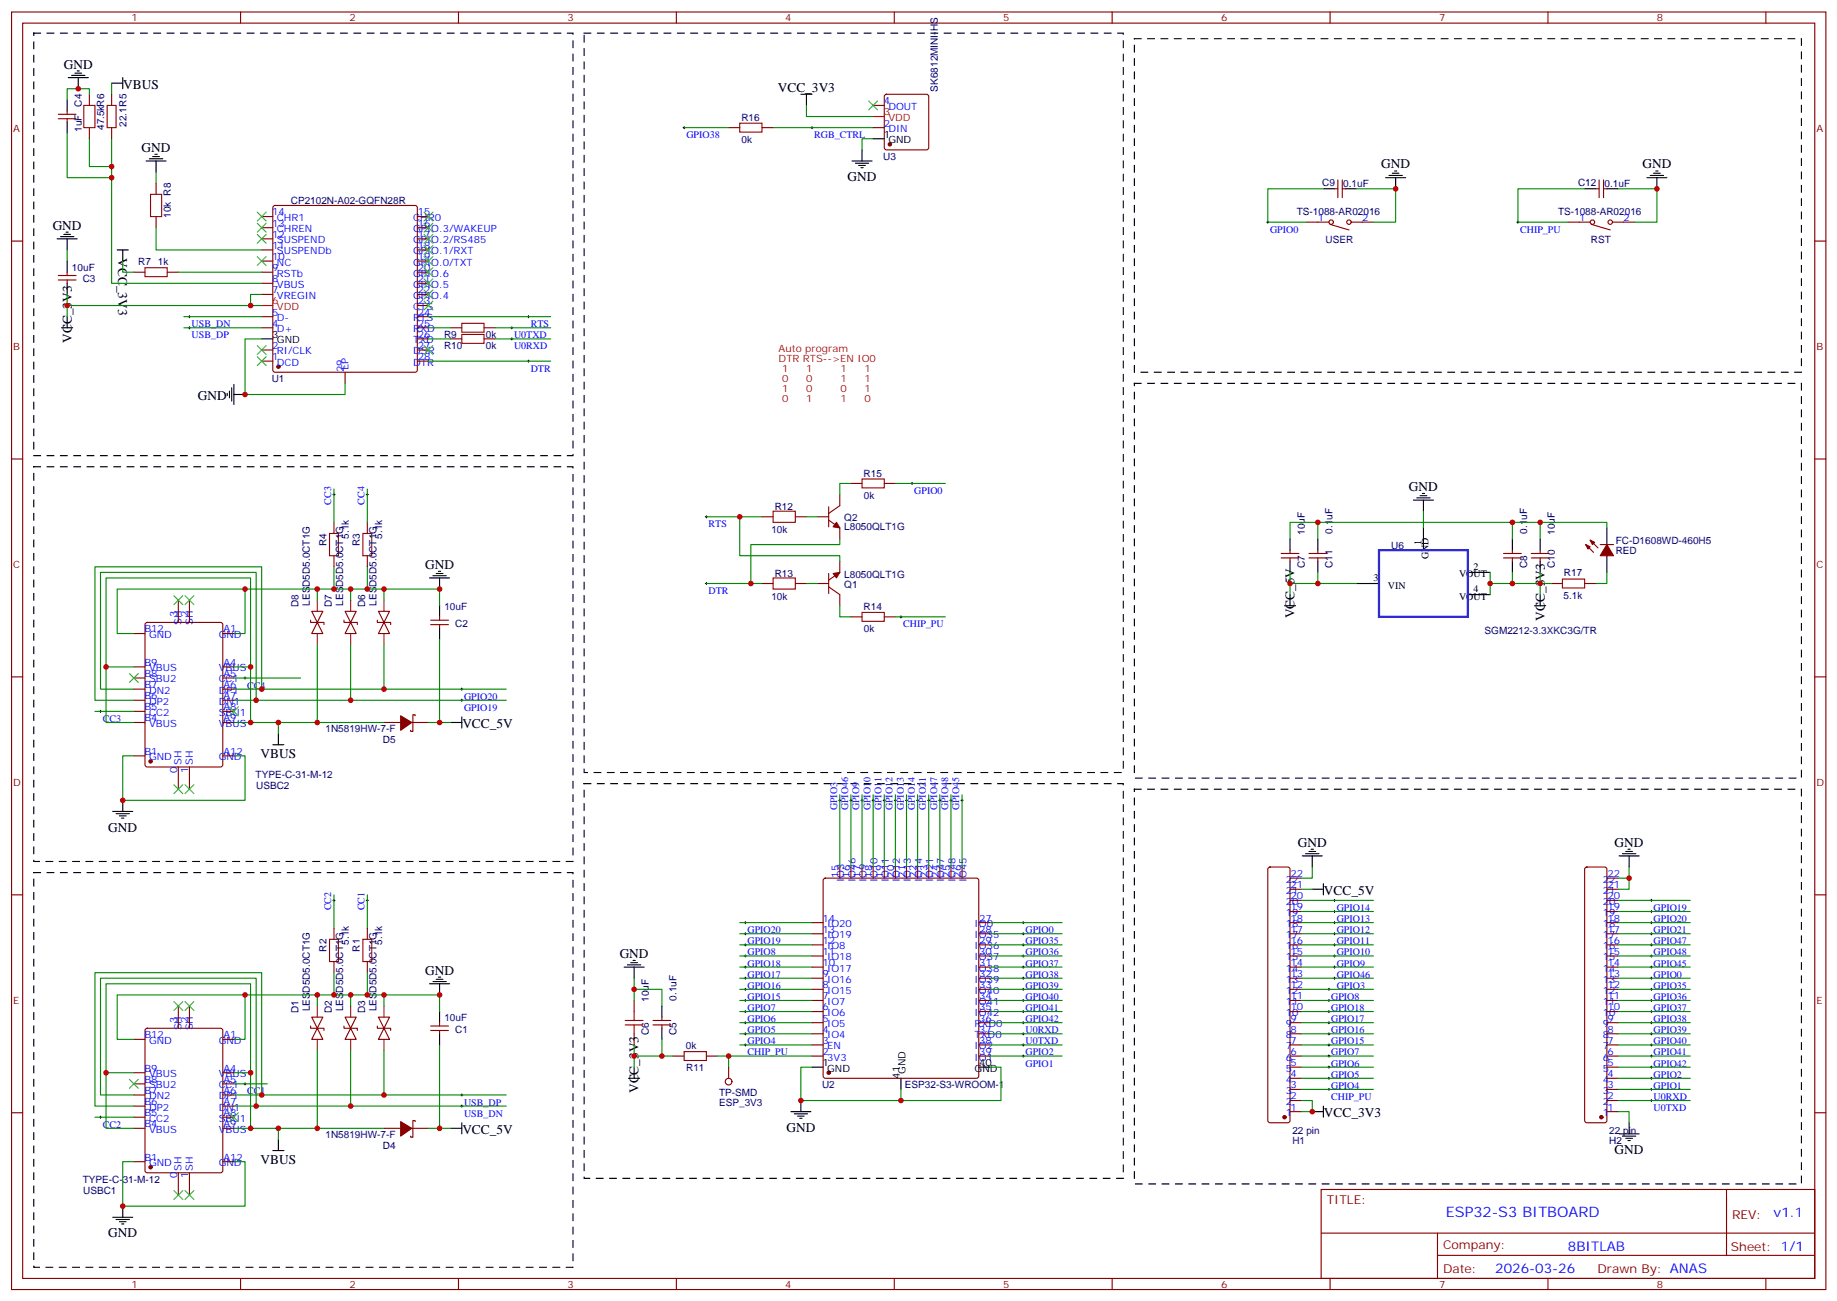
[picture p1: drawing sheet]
<svg xmlns="http://www.w3.org/2000/svg" width="583mm" height="413mm" viewBox="0 0 583 413" stroke-linecap="round" stroke-linejoin="round" font-family="sans-serif">
<defs><g id="words">
<text font-size="4.6" fill="#00f" x="458.8" y="386.2">ESP32-S3 BITBOARD</text>
<g font-size="4.2">
<text x="20.2" y="21.7">GND</text>
<text x="39.1" y="28.1">VBUS</text>
<text x="246.8" y="29.1">VCC_3V3</text>
<text x="44.9" y="48.2">GND</text>
<text x="438.3" y="53.4">GND</text>
<text x="521.2" y="53.4">GND</text>
<text x="269" y="57.5">GND</text>
<text x="16.7" y="72.9">GND</text>
<text x="37.5" y="82" transform="rotate(90 37.5 82)">VCC_3V3</text>
<text x="22.7" y="108.7" transform="rotate(-90 22.7 108.7)">VCC_3V3</text>
<text x="62.8" y="126.9">GND</text>
<text x="447.1" y="155.8">GND</text>
<text x="134.9" y="180.5">GND</text>
<text x="410.8" y="196.2" transform="rotate(-90 410.8 196.2)">VCC_5V</text>
<text x="490.2" y="196.9" transform="rotate(-90 490.2 196.9)">VCC_3V3</text>
<text x="146.7" y="231">VCC_5V</text>
<text x="82.7" y="240.6">VBUS</text>
<text x="34.4" y="263.8">GND</text>
<text x="411.8" y="268.6">GND</text>
<text x="512.4" y="268.6">GND</text>
<text x="420.1" y="283.9">VCC_5V</text>
<text x="196.6" y="303.9">GND</text>
<text x="134.9" y="309.2">GND</text>
<text x="202.7" y="346.8" transform="rotate(-90 202.7 346.8)">VCC_3V3</text>
<text x="146.7" y="359.7">VCC_5V</text>
<text x="249.6" y="359.1">GND</text>
<text x="420.1" y="354.4">VCC_3V3</text>
<text x="82.7" y="369.3">VBUS</text>
<text x="512.4" y="366.1">GND</text>
<text x="34.4" y="392.6">GND</text>
</g>
<g font-size="4.2" fill="#00f">
<text x="562.8" y="386.2">v1.1</text>
<text x="497.6" y="396.8">8BITLAB</text>
<text x="474.5" y="404">2026-03-26</text>
</g>
<g font-size="3.9" fill="#800">
<text x="421" y="382">TITLE:</text>
<text x="549.6" y="386.7">REV:</text>
<text x="457.9" y="396.2">Company:</text>
<text x="549.3" y="396.8">Sheet: 1/1</text>
<text x="457.9" y="403.9">Date:</text>
<text x="506.9" y="403.9">Drawn By: ANAS</text>
</g>
<g font-size="3.2" fill="#800">
<text x="41.8" y="6.8">1</text>
<text x="110.9" y="6.8">2</text>
<text x="180.1" y="6.8">3</text>
<text x="249.2" y="6.8">4</text>
<text x="318.3" y="6.8">5</text>
<text x="387.5" y="6.8">6</text>
<text x="456.6" y="6.8">7</text>
<text x="525.8" y="6.8">8</text>
<text x="4.2" y="41.9">A</text>
<text x="576.4" y="41.9">A</text>
<text x="4.2" y="111.1">B</text>
<text x="576.4" y="111.1">B</text>
<text x="4.2" y="180.2">C</text>
<text x="576.4" y="180.2">C</text>
<text x="4.2" y="249.3">D</text>
<text x="576.4" y="249.3">D</text>
<text x="4.2" y="318.5">E</text>
<text x="576.4" y="318.5">E</text>
<text x="41.8" y="408.6">1</text>
<text x="110.9" y="408.6">2</text>
<text x="180.1" y="408.6">3</text>
<text x="249.2" y="408.6">4</text>
<text x="318.3" y="408.6">5</text>
<text x="387.5" y="408.6">6</text>
<text x="456.6" y="408.6">7</text>
<text x="525.8" y="408.6">8</text>
</g>
<g font-size="3.2" fill="#000080">
<text x="297.6" y="29" transform="rotate(-90 297.6 29)">SK6812MINI-HS</text>
<text x="25.9" y="33.8" transform="rotate(-90 25.9 33.8)">C4</text>
<text x="25.9" y="41.9" transform="rotate(-90 25.9 41.9)">1uF</text>
<text x="33.1" y="41.2" transform="rotate(-90 33.1 41.2)">47.5kR6</text>
<text x="40.1" y="40.3" transform="rotate(-90 40.1 40.3)">22.1R5</text>
<text x="235.2" y="38.3">R16</text>
<text x="235.3" y="45.4">0k</text>
<text x="280.3" y="50.6">U3</text>
<text x="419.6" y="58.9">C9</text>
<text x="426.3" y="59.2">0.1uF</text>
<text x="500.7" y="58.9">C12</text>
<text x="509.2" y="59.2">0.1uF</text>
<text x="92.3" y="64.8">CP2102N-A02-GQFN28R</text>
<text x="54.2" y="69.1" transform="rotate(-90 54.2 69.1)">10k R8</text>
<text x="411.5" y="68.3">TS-1088-AR02016</text>
<text x="494.4" y="68.3">TS-1088-AR02016</text>
<text x="420.6" y="77.1">USER</text>
<text x="504.8" y="77.1">RST</text>
<text x="22.8" y="86">10uF</text>
<text x="26.3" y="89.5">C3</text>
<text x="43.9" y="84.2">R7</text>
<text x="50.1" y="84.2">1k</text>
<text x="140.9" y="107.1">R9</text>
<text x="154.2" y="107.1">0k</text>
<text x="140.9" y="110.6">R10</text>
<text x="154.2" y="110.6">0k</text>
<text x="86.2" y="121.2">U1</text>
<text x="274.1" y="151.2">R15</text>
<text x="245.8" y="161.9">R12</text>
<text x="274.1" y="158.2">0k</text>
<text x="267.9" y="165.1">Q2</text>
<text x="103.6" y="173.2" transform="rotate(-90 103.6 173.2)">R4</text>
<text x="110.7" y="170.9" transform="rotate(-90 110.7 170.9)">5.1k</text>
<text x="114.2" y="173.2" transform="rotate(-90 114.2 173.2)">R3</text>
<text x="121.3" y="170.9" transform="rotate(-90 121.3 170.9)">5.1k</text>
<text x="244.8" y="169.3">10k</text>
<text x="267.9" y="168.1">L8050QLT1G</text>
<text x="414" y="169.8" transform="rotate(-90 414 169.8)">10uF</text>
<text x="422.9" y="169.3" transform="rotate(-90 422.9 169.3)">0.1uF</text>
<text x="484.6" y="169.3" transform="rotate(-90 484.6 169.3)">0.1uF</text>
<text x="493.4" y="169.8" transform="rotate(-90 493.4 169.8)">10uF</text>
<text x="512.7" y="172.7">FC-D1608WD-460H5</text>
<text x="441.5" y="174.1">U6</text>
<text x="512.7" y="175.9">RED</text>
<text x="245.8" y="183">R13</text>
<text x="267.9" y="183.5">L8050QLT1G</text>
<text x="414" y="180.2" transform="rotate(-90 414 180.2)">C7</text>
<text x="422.9" y="180.2" transform="rotate(-90 422.9 180.2)">C11</text>
<text x="484.6" y="180.2" transform="rotate(-90 484.6 180.2)">C8</text>
<text x="493.4" y="180.2" transform="rotate(-90 493.4 180.2)">C10</text>
<text x="496.3" y="182.6">R17</text>
<text x="244.8" y="190.4">10k</text>
<text x="267.9" y="186.4">Q1</text>
<text x="496.2" y="190.1">5.1k</text>
<text x="94.7" y="192.6" transform="rotate(-90 94.7 192.6)">D8</text>
<text x="98.3" y="192.2" transform="rotate(-90 98.3 192.2)">LESD5D5.0CT1G</text>
<text x="105.3" y="192.6" transform="rotate(-90 105.3 192.6)">D7</text>
<text x="108.8" y="192.2" transform="rotate(-90 108.8 192.2)">LESD5D5.0CT1G</text>
<text x="115.9" y="192.6" transform="rotate(-90 115.9 192.6)">D6</text>
<text x="119.4" y="192.2" transform="rotate(-90 119.4 192.2)">LESD5D5.0CT1G</text>
<text x="141" y="193.6">10uF</text>
<text x="274.1" y="193.5">R14</text>
<text x="144.4" y="198.8">C2</text>
<text x="274.1" y="200.6">0k</text>
<text x="471.1" y="201">SGM2212-3.3XKC3G/TR</text>
<text x="103.3" y="232.4">1N5819HW-7-F</text>
<text x="121.5" y="235.9">D5</text>
<text x="81.1" y="246.9">TYPE-C-31-M-12</text>
<text x="81.3" y="250.4">USBC2</text>
<text x="110.7" y="299.7" transform="rotate(-90 110.7 299.7)">5.1k</text>
<text x="121.3" y="299.7" transform="rotate(-90 121.3 299.7)">5.1k</text>
<text x="103.6" y="301.9" transform="rotate(-90 103.6 301.9)">R2</text>
<text x="114.2" y="301.9" transform="rotate(-90 114.2 301.9)">R1</text>
<text x="205.9" y="317.9" transform="rotate(-90 205.9 317.9)">10uF</text>
<text x="214.7" y="317.5" transform="rotate(-90 214.7 317.5)">0.1uF</text>
<text x="94.7" y="321.3" transform="rotate(-90 94.7 321.3)">D1</text>
<text x="98.3" y="320.9" transform="rotate(-90 98.3 320.9)">LESD5D5.0CT1G</text>
<text x="105.3" y="321.3" transform="rotate(-90 105.3 321.3)">D2</text>
<text x="108.8" y="320.9" transform="rotate(-90 108.8 320.9)">LESD5D5.0CT1G</text>
<text x="115.9" y="321.3" transform="rotate(-90 115.9 321.3)">D3</text>
<text x="119.4" y="320.9" transform="rotate(-90 119.4 320.9)">LESD5D5.0CT1G</text>
<text x="141" y="324.1">10uF</text>
<text x="144.4" y="327.6">C1</text>
<text x="205.9" y="328.4" transform="rotate(-90 205.9 328.4)">C6</text>
<text x="214.7" y="328.4" transform="rotate(-90 214.7 328.4)">C5</text>
<text x="217.7" y="332.9">0k</text>
<text x="217.7" y="340">R11</text>
<text x="228.2" y="347.8">TP-SMD</text>
<text x="260.9" y="345.2">U2</text>
<text x="287.2" y="345.2">ESP32-S3-WROOM-1</text>
<text x="228.2" y="351">ESP_3V3</text>
<text x="410.1" y="359.9">22 pin</text>
<text x="510.7" y="359.9">22 pin</text>
<text x="103.3" y="361.1">1N5819HW-7-F</text>
<text x="121.5" y="364.6">D4</text>
<text x="410.1" y="363">H1</text>
<text x="510.7" y="363">H2</text>
<text x="26.2" y="375.2">TYPE-C-31-M-12</text>
<text x="26.4" y="378.7">USBC1</text>
</g>
<g font-size="3.2" fill="#00f">
<text x="280.4" y="33.1">4</text>
<text x="281.9" y="34.9">DOUT</text>
<text x="280.4" y="40.1">2</text>
<text x="281.9" y="41.9">DIN</text>
<text x="217.8" y="43.9">GPIO38</text>
<text x="258.4" y="43.9">RGB_CTRL</text>
<text x="86.4" y="71.9">13</text>
<text x="86.4" y="68.4">14</text>
<text x="87.9" y="70.1">CHR1</text>
<text x="131.1" y="70.1">CHR0</text>
<text x="132.6" y="68.4">15</text>
<text x="132.6" y="71.9">16</text>
<text x="418.2" y="70.1">1</text>
<text x="432.3" y="70.1">2</text>
<text x="501.1" y="70.1">1</text>
<text x="515.2" y="70.1">2</text>
<text x="86.4" y="75.4">12</text>
<text x="87.9" y="77.2">SUSPEND</text>
<text x="87.9" y="73.7">CHREN</text>
<text x="131.1" y="73.7">GPIO.3/WAKEUP</text>
<text x="131.1" y="77.2">GPIO.2/RS485</text>
<text x="132.6" y="75.4">17</text>
<text x="403" y="73.8">GPIO0</text>
<text x="482.4" y="73.8">CHIP_PU</text>
<text x="86.4" y="82.5">10</text>
<text x="86.4" y="79">11</text>
<text x="87.9" y="80.7">SUSPENDb</text>
<text x="131.1" y="80.7">GPIO.1/RXT</text>
<text x="132.6" y="79">18</text>
<text x="132.6" y="82.5">19</text>
<text x="86.4" y="89.5">8</text>
<text x="86.4" y="86">9</text>
<text x="87.9" y="87.8">RSTb</text>
<text x="87.9" y="84.2">NC</text>
<text x="131.1" y="84.2">GPIO.0/TXT</text>
<text x="131.1" y="87.8">GPIO.6</text>
<text x="132.6" y="86">20</text>
<text x="132.6" y="89.5">21</text>
<text x="86.4" y="93.1">7</text>
<text x="87.9" y="94.8">VREGIN</text>
<text x="87.9" y="91.3">VBUS</text>
<text x="131.1" y="91.3">GPIO.5</text>
<text x="131.1" y="94.8">GPIO.4</text>
<text x="132.6" y="93.1">22</text>
<text x="86.4" y="100.1">5</text>
<text x="87.9" y="101.9">D-</text>
<text x="131.1" y="98.4">CTS</text>
<text x="131.1" y="101.9">RTS</text>
<text x="132.6" y="96.6">23</text>
<text x="132.6" y="100.1">24</text>
<text x="60.8" y="103.8">USB_DN</text>
<text x="60.8" y="107.4">USB_DP</text>
<text x="86.4" y="103.6">4</text>
<text x="87.9" y="105.4">D+</text>
<text x="131.1" y="105.4">RXD</text>
<text x="132.6" y="103.6">25</text>
<text x="132.6" y="107.2">26</text>
<text x="163.1" y="107.4">U0TXD</text>
<text x="168.4" y="103.8">RTS</text>
<text x="86.4" y="110.7">2</text>
<text x="87.9" y="112.5">RI/CLK</text>
<text x="131.1" y="108.9">TXD</text>
<text x="131.1" y="112.5">DSR</text>
<text x="132.6" y="110.7">27</text>
<text x="163.1" y="110.9">U0RXD</text>
<text x="86.4" y="114.2">1</text>
<text x="87.9" y="116">DCD</text>
<text x="109.1" y="118.1" transform="rotate(-90 109.1 118.1)">29</text>
<text x="110.6" y="117.4" transform="rotate(-90 110.6 117.4)">EP</text>
<text x="131.1" y="116">DTR</text>
<text x="132.6" y="114.2">28</text>
<text x="168.4" y="117.9">DTR</text>
<text x="105.1" y="160.1" transform="rotate(-90 105.1 160.1)">CC3</text>
<text x="115.7" y="160.1" transform="rotate(-90 115.7 160.1)">CC4</text>
<text x="290.1" y="156.7">GPIO0</text>
<text x="224.9" y="167.3">RTS</text>
<text x="224.9" y="188.5">DTR</text>
<text x="56.2" y="195.7" transform="rotate(-90 56.2 195.7)">3</text>
<text x="59.8" y="195.7" transform="rotate(-90 59.8 195.7)">2</text>
<text x="45.8" y="200.7">B12</text>
<text x="47.3" y="202.4">GND</text>
<text x="57.6" y="198.2" transform="rotate(-90 57.6 198.2)">SH</text>
<text x="61.2" y="198.2" transform="rotate(-90 61.2 198.2)">SH</text>
<text x="69.4" y="202.4">GND</text>
<text x="70.9" y="200.7">A1</text>
<text x="286.6" y="199.1">CHIP_PU</text>
<text x="45.8" y="214.8">B8</text>
<text x="45.8" y="211.2">B9</text>
<text x="47.3" y="213">VBUS</text>
<text x="69.4" y="213">VBUS</text>
<text x="70.9" y="211.2">A4</text>
<text x="70.9" y="214.8">A5</text>
<text x="45.8" y="221.8">B6</text>
<text x="45.8" y="218.3">B7</text>
<text x="47.3" y="220.1">DN2</text>
<text x="47.3" y="216.5">SBU2</text>
<text x="69.4" y="216.5">CC1</text>
<text x="69.4" y="220.1">DP1</text>
<text x="70.9" y="218.3">A6</text>
<text x="70.9" y="221.8">A7</text>
<text x="78.5" y="218.5">CC4</text>
<text x="45.8" y="225.4">B5</text>
<text x="47.3" y="227.1">CC2</text>
<text x="47.3" y="223.6">DP2</text>
<text x="69.4" y="223.6">DN1</text>
<text x="69.4" y="227.1">SBU1</text>
<text x="70.9" y="225.4">A8</text>
<text x="147.2" y="225.5">GPIO19</text>
<text x="147.2" y="222">GPIO20</text>
<text x="32.6" y="229.1">CC3</text>
<text x="45.8" y="228.9">B4</text>
<text x="47.3" y="230.6">VBUS</text>
<text x="69.4" y="230.6">VBUS</text>
<text x="70.9" y="228.9">A9</text>
<text x="45.8" y="239.5">B1</text>
<text x="70.9" y="239.5">A12</text>
<text x="47.3" y="241.2">GND</text>
<text x="56.2" y="245.1" transform="rotate(-90 56.2 245.1)">0</text>
<text x="57.6" y="242.6" transform="rotate(-90 57.6 242.6)">SH</text>
<text x="59.8" y="245.1" transform="rotate(-90 59.8 245.1)">1</text>
<text x="61.2" y="242.6" transform="rotate(-90 61.2 242.6)">SH</text>
<text x="69.4" y="241.2">GND</text>
<text x="265.6" y="257.1" transform="rotate(-90 265.6 257.1)">GPIO3</text>
<text x="269.1" y="257.1" transform="rotate(-90 269.1 257.1)">GPIO46</text>
<text x="272.7" y="257.1" transform="rotate(-90 272.7 257.1)">GPIO9</text>
<text x="276.2" y="257.1" transform="rotate(-90 276.2 257.1)">GPIO10</text>
<text x="279.7" y="257.1" transform="rotate(-90 279.7 257.1)">GPIO11</text>
<text x="283.2" y="257.1" transform="rotate(-90 283.2 257.1)">GPIO12</text>
<text x="286.8" y="257.1" transform="rotate(-90 286.8 257.1)">GPIO13</text>
<text x="290.3" y="257.1" transform="rotate(-90 290.3 257.1)">GPIO14</text>
<text x="293.8" y="257.1" transform="rotate(-90 293.8 257.1)">GPIO21</text>
<text x="297.4" y="257.1" transform="rotate(-90 297.4 257.1)">GPIO47</text>
<text x="300.9" y="257.1" transform="rotate(-90 300.9 257.1)">GPIO48</text>
<text x="304.4" y="257.1" transform="rotate(-90 304.4 257.1)">GPIO45</text>
<text x="266.1" y="278.4" transform="rotate(-90 266.1 278.4)">15</text>
<text x="267.9" y="279.9" transform="rotate(-90 267.9 279.9)">IO3</text>
<text x="269.7" y="278.4" transform="rotate(-90 269.7 278.4)">16</text>
<text x="271.4" y="279.9" transform="rotate(-90 271.4 279.9)">IO46</text>
<text x="273.2" y="278.4" transform="rotate(-90 273.2 278.4)">17</text>
<text x="275" y="279.9" transform="rotate(-90 275 279.9)">IO9</text>
<text x="276.7" y="278.4" transform="rotate(-90 276.7 278.4)">18</text>
<text x="278.5" y="279.9" transform="rotate(-90 278.5 279.9)">IO10</text>
<text x="280.2" y="278.4" transform="rotate(-90 280.2 278.4)">19</text>
<text x="282" y="279.9" transform="rotate(-90 282 279.9)">IO11</text>
<text x="283.8" y="278.4" transform="rotate(-90 283.8 278.4)">20</text>
<text x="285.5" y="279.9" transform="rotate(-90 285.5 279.9)">IO12</text>
<text x="287.3" y="278.4" transform="rotate(-90 287.3 278.4)">21</text>
<text x="289.1" y="279.9" transform="rotate(-90 289.1 279.9)">IO13</text>
<text x="290.8" y="278.4" transform="rotate(-90 290.8 278.4)">22</text>
<text x="292.6" y="279.9" transform="rotate(-90 292.6 279.9)">IO14</text>
<text x="294.4" y="278.4" transform="rotate(-90 294.4 278.4)">23</text>
<text x="296.1" y="279.9" transform="rotate(-90 296.1 279.9)">IO21</text>
<text x="297.9" y="278.4" transform="rotate(-90 297.9 278.4)">24</text>
<text x="299.6" y="279.9" transform="rotate(-90 299.6 279.9)">IO47</text>
<text x="301.4" y="278.4" transform="rotate(-90 301.4 278.4)">25</text>
<text x="303.2" y="279.9" transform="rotate(-90 303.2 279.9)">IO48</text>
<text x="304.9" y="278.4" transform="rotate(-90 304.9 278.4)">26</text>
<text x="306.7" y="279.9" transform="rotate(-90 306.7 279.9)">IO45</text>
<text x="408.1" y="280">22</text>
<text x="409.5" y="281.8">21</text>
<text x="409.5" y="278.3">22</text>
<text x="508.6" y="280">22</text>
<text x="510.1" y="281.8">21</text>
<text x="510.1" y="278.3">22</text>
<text x="408.1" y="287.1">20</text>
<text x="408.1" y="283.6">21</text>
<text x="409.5" y="285.3">20</text>
<text x="508.6" y="287.1">20</text>
<text x="508.6" y="283.6">21</text>
<text x="510.1" y="285.3">20</text>
<text x="105.1" y="288.9" transform="rotate(-90 105.1 288.9)">CC2</text>
<text x="115.7" y="288.9" transform="rotate(-90 115.7 288.9)">CC1</text>
<text x="261" y="292.4">14</text>
<text x="310.8" y="292.4">27</text>
<text x="408.1" y="290.6">19</text>
<text x="409.5" y="292.4">18</text>
<text x="409.5" y="288.9">19</text>
<text x="424.2" y="289">GPIO14</text>
<text x="424.2" y="292.6">GPIO13</text>
<text x="508.6" y="290.6">19</text>
<text x="510.1" y="292.4">18</text>
<text x="510.1" y="288.9">19</text>
<text x="524.7" y="292.6">GPIO20</text>
<text x="524.7" y="289">GPIO19</text>
<text x="237.2" y="299.6">GPIO19</text>
<text x="237.2" y="296.1">GPIO20</text>
<text x="261" y="299.4">12</text>
<text x="261" y="295.9">13</text>
<text x="262.5" y="297.7">IO19</text>
<text x="262.5" y="294.1">IO20</text>
<text x="309.3" y="294.1">IO0</text>
<text x="309.3" y="297.7">IO35</text>
<text x="310.8" y="295.9">28</text>
<text x="310.8" y="299.4">29</text>
<text x="325.4" y="296.1">GPIO0</text>
<text x="325.4" y="299.6">GPIO35</text>
<text x="408.1" y="297.7">17</text>
<text x="408.1" y="294.1">18</text>
<text x="409.5" y="299.4">16</text>
<text x="409.5" y="295.9">17</text>
<text x="424.2" y="296.1">GPIO12</text>
<text x="424.2" y="299.6">GPIO11</text>
<text x="508.6" y="297.7">17</text>
<text x="508.6" y="294.1">18</text>
<text x="510.1" y="299.4">16</text>
<text x="510.1" y="295.9">17</text>
<text x="524.7" y="296.1">GPIO21</text>
<text x="524.7" y="299.6">GPIO47</text>
<text x="237.2" y="303.1">GPIO8</text>
<text x="261" y="303">11</text>
<text x="262.5" y="304.7">IO18</text>
<text x="262.5" y="301.2">IO8</text>
<text x="309.3" y="301.2">IO36</text>
<text x="309.3" y="304.7">IO37</text>
<text x="310.8" y="303">30</text>
<text x="325.4" y="303.1">GPIO36</text>
<text x="408.1" y="304.7">15</text>
<text x="408.1" y="301.2">16</text>
<text x="409.5" y="303">15</text>
<text x="424.2" y="303.1">GPIO10</text>
<text x="508.6" y="304.7">15</text>
<text x="508.6" y="301.2">16</text>
<text x="510.1" y="303">15</text>
<text x="524.7" y="303.1">GPIO48</text>
<text x="237.2" y="310.2">GPIO17</text>
<text x="237.2" y="306.7">GPIO18</text>
<text x="261" y="310">9</text>
<text x="261" y="306.5">10</text>
<text x="262.5" y="311.8">IO16</text>
<text x="262.5" y="308.3">IO17</text>
<text x="309.3" y="308.3">IO38</text>
<text x="309.3" y="311.8">IO39</text>
<text x="310.8" y="306.5">31</text>
<text x="310.8" y="310">32</text>
<text x="325.4" y="306.7">GPIO37</text>
<text x="325.4" y="310.2">GPIO38</text>
<text x="408.1" y="311.8">13</text>
<text x="408.1" y="308.3">14</text>
<text x="409.5" y="310">13</text>
<text x="409.5" y="306.5">14</text>
<text x="424.2" y="306.7">GPIO9</text>
<text x="424.2" y="310.2">GPIO46</text>
<text x="508.6" y="311.8">13</text>
<text x="508.6" y="308.3">14</text>
<text x="510.1" y="310">13</text>
<text x="510.1" y="306.5">14</text>
<text x="524.7" y="306.7">GPIO45</text>
<text x="524.7" y="310.2">GPIO0</text>
<text x="237.2" y="317.3">GPIO15</text>
<text x="237.2" y="313.7">GPIO16</text>
<text x="261" y="317.1">7</text>
<text x="261" y="313.5">8</text>
<text x="262.5" y="315.3">IO15</text>
<text x="309.3" y="315.3">IO40</text>
<text x="310.8" y="313.5">33</text>
<text x="310.8" y="317.1">34</text>
<text x="325.4" y="313.7">GPIO39</text>
<text x="325.4" y="317.3">GPIO40</text>
<text x="408.1" y="315.3">12</text>
<text x="409.5" y="317.1">11</text>
<text x="409.5" y="313.5">12</text>
<text x="422.4" y="317.3">GPIO8</text>
<text x="424.2" y="313.7">GPIO3</text>
<text x="508.6" y="315.3">12</text>
<text x="510.1" y="317.1">11</text>
<text x="510.1" y="313.5">12</text>
<text x="524.7" y="317.3">GPIO36</text>
<text x="524.7" y="313.7">GPIO35</text>
<text x="237.2" y="320.8">GPIO7</text>
<text x="261" y="320.6">6</text>
<text x="262.5" y="322.4">IO6</text>
<text x="262.5" y="318.8">IO7</text>
<text x="309.3" y="318.8">IO41</text>
<text x="309.3" y="322.4">IO42</text>
<text x="310.8" y="320.6">35</text>
<text x="325.4" y="320.8">GPIO41</text>
<text x="408.1" y="322.4">10</text>
<text x="408.1" y="318.8">11</text>
<text x="409.5" y="320.6">10</text>
<text x="422.4" y="320.8">GPIO18</text>
<text x="508.6" y="322.4">10</text>
<text x="508.6" y="318.8">11</text>
<text x="510.1" y="320.6">10</text>
<text x="524.7" y="320.8">GPIO37</text>
<text x="45.8" y="329.4">B12</text>
<text x="56.2" y="324.5" transform="rotate(-90 56.2 324.5)">3</text>
<text x="57.6" y="327" transform="rotate(-90 57.6 327)">SH</text>
<text x="59.8" y="324.5" transform="rotate(-90 59.8 324.5)">2</text>
<text x="61.2" y="327" transform="rotate(-90 61.2 327)">SH</text>
<text x="70.9" y="329.4">A1</text>
<text x="237.2" y="327.8">GPIO5</text>
<text x="237.2" y="324.3">GPIO6</text>
<text x="261" y="327.7">4</text>
<text x="261" y="324.1">5</text>
<text x="262.5" y="329.4">IO4</text>
<text x="262.5" y="325.9">IO5</text>
<text x="309.3" y="325.9">RXD0</text>
<text x="309.3" y="329.4">TXD0</text>
<text x="310.8" y="324.1">36</text>
<text x="310.8" y="327.7">37</text>
<text x="325.4" y="324.3">GPIO42</text>
<text x="325.4" y="327.8">U0RXD</text>
<text x="408.1" y="329.4">8</text>
<text x="408.1" y="325.9">9</text>
<text x="409.5" y="327.7">8</text>
<text x="409.5" y="324.1">9</text>
<text x="422.4" y="324.3">GPIO17</text>
<text x="422.4" y="327.8">GPIO16</text>
<text x="508.6" y="329.4">8</text>
<text x="508.6" y="325.9">9</text>
<text x="510.1" y="327.7">8</text>
<text x="510.1" y="324.1">9</text>
<text x="524.7" y="327.8">GPIO39</text>
<text x="524.7" y="324.3">GPIO38</text>
<text x="47.3" y="331.2">GND</text>
<text x="69.4" y="331.2">GND</text>
<text x="237.2" y="334.9">CHIP_PU</text>
<text x="237.2" y="331.4">GPIO4</text>
<text x="261" y="334.7">2</text>
<text x="261" y="331.2">3</text>
<text x="262.5" y="333">EN</text>
<text x="309.3" y="333">IO2</text>
<text x="310.8" y="331.2">38</text>
<text x="310.8" y="334.7">39</text>
<text x="325.4" y="334.9">GPIO2</text>
<text x="325.4" y="331.4">U0TXD</text>
<text x="408.1" y="333">7</text>
<text x="409.5" y="334.7">6</text>
<text x="409.5" y="331.2">7</text>
<text x="422.4" y="331.4">GPIO15</text>
<text x="422.4" y="334.9">GPIO7</text>
<text x="508.6" y="333">7</text>
<text x="510.1" y="334.7">6</text>
<text x="510.1" y="331.2">7</text>
<text x="524.7" y="334.9">GPIO41</text>
<text x="524.7" y="331.4">GPIO40</text>
<text x="45.8" y="340">B9</text>
<text x="47.3" y="341.8">VBUS</text>
<text x="69.4" y="341.8">VBUS</text>
<text x="70.9" y="340">A4</text>
<text x="262.5" y="336.5">3V3</text>
<text x="309.3" y="336.5">IO1</text>
<text x="325.4" y="338.4">GPIO1</text>
<text x="408.1" y="340">5</text>
<text x="408.1" y="336.5">6</text>
<text x="409.5" y="341.8">4</text>
<text x="409.5" y="338.2">5</text>
<text x="422.4" y="338.4">GPIO6</text>
<text x="422.4" y="341.9">GPIO5</text>
<text x="508.6" y="340">5</text>
<text x="508.6" y="336.5">6</text>
<text x="510.1" y="341.8">4</text>
<text x="510.1" y="338.2">5</text>
<text x="524.7" y="341.9">GPIO2</text>
<text x="524.7" y="338.4">GPIO42</text>
<text x="45.8" y="347.1">B7</text>
<text x="45.8" y="343.5">B8</text>
<text x="47.3" y="345.3">SBU2</text>
<text x="69.4" y="345.3">CC1</text>
<text x="70.9" y="343.5">A5</text>
<text x="70.9" y="347.1">A6</text>
<text x="78.5" y="347.2">CC1</text>
<text x="408.1" y="347.1">3</text>
<text x="408.1" y="343.5">4</text>
<text x="409.5" y="345.3">3</text>
<text x="422.4" y="345.5">GPIO4</text>
<text x="508.6" y="347.1">3</text>
<text x="508.6" y="343.5">4</text>
<text x="510.1" y="345.3">3</text>
<text x="524.7" y="345.5">GPIO1</text>
<text x="45.8" y="350.6">B6</text>
<text x="47.3" y="352.4">DP2</text>
<text x="47.3" y="348.8">DN2</text>
<text x="69.4" y="348.8">DP1</text>
<text x="69.4" y="352.4">DN1</text>
<text x="70.9" y="350.6">A7</text>
<text x="147.2" y="350.8">USB_DP</text>
<text x="408.1" y="350.6">2</text>
<text x="409.5" y="352.4">1</text>
<text x="409.5" y="348.8">2</text>
<text x="422.4" y="349">CHIP_PU</text>
<text x="508.6" y="350.6">2</text>
<text x="510.1" y="352.4">1</text>
<text x="510.1" y="348.8">2</text>
<text x="524.7" y="349">U0RXD</text>
<text x="524.7" y="352.5">U0TXD</text>
<text x="32.6" y="357.8">CC2</text>
<text x="45.8" y="357.6">B4</text>
<text x="45.8" y="354.1">B5</text>
<text x="47.3" y="359.4">VBUS</text>
<text x="47.3" y="355.9">CC2</text>
<text x="69.4" y="355.9">SBU1</text>
<text x="69.4" y="359.4">VBUS</text>
<text x="70.9" y="354.1">A8</text>
<text x="70.9" y="357.6">A9</text>
<text x="147.2" y="354.3">USB_DN</text>
<text x="408.1" y="354.1">1</text>
<text x="508.6" y="354.1">1</text>
<text x="45.8" y="368.2">B1</text>
<text x="47.3" y="370">GND</text>
<text x="57.6" y="371.4" transform="rotate(-90 57.6 371.4)">SH</text>
<text x="61.2" y="371.4" transform="rotate(-90 61.2 371.4)">SH</text>
<text x="69.4" y="370">GND</text>
<text x="70.9" y="368.2">A12</text>
<text x="56.2" y="373.9" transform="rotate(-90 56.2 373.9)">0</text>
<text x="59.8" y="373.9" transform="rotate(-90 59.8 373.9)">1</text>
</g>
<g font-size="3.2" fill="#f00">
<text x="280.4" y="36.6">3</text>
<text x="281.9" y="38.4">VDD</text>
<text x="86.4" y="96.6">6</text>
<text x="87.9" y="98.4">VDD</text>
<text x="247.1" y="111.8">Auto program</text>
<text x="247.1" y="114.9">DTR RTS--&gt;EN IO0</text>
<text x="248.2" y="118.1">1</text>
<text x="255.8" y="118.1">1</text>
<text x="266.7" y="118.1">1</text>
<text x="274.3" y="118.1">1</text>
<text x="248.2" y="121.3">0</text>
<text x="248.2" y="124.5">1</text>
<text x="255.8" y="121.3">0</text>
<text x="255.8" y="124.5">0</text>
<text x="266.7" y="121.3">1</text>
<text x="266.7" y="124.5">0</text>
<text x="274.3" y="121.3">1</text>
<text x="274.3" y="124.5">1</text>
<text x="248.2" y="127.6">0</text>
<text x="255.8" y="127.6">1</text>
<text x="266.7" y="127.6">1</text>
<text x="274.3" y="127.6">0</text>
</g>
<g font-size="3.2">
<text x="280.4" y="43.7">1</text>
<text x="281.9" y="45.4">GND</text>
<text x="86.4" y="107.2">3</text>
<text x="87.9" y="108.9">GND</text>
<text x="451" y="172.8" transform="rotate(-90 451 172.8)">1</text>
<text x="453.3" y="177.4" transform="rotate(-90 453.3 177.4)">GND</text>
<text x="435.8" y="184.4">3</text>
<text x="463" y="183.2">VOUT</text>
<text x="467.6" y="180.9">2</text>
<text x="440.4" y="186.7">VIN</text>
<text x="463" y="190.3">VOUT</text>
<text x="467.6" y="188">4</text>
<text x="261" y="338.2">1</text>
<text x="262.5" y="340">GND</text>
<text x="287.3" y="340.8" transform="rotate(-90 287.3 340.8)">GND</text>
<text x="309.3" y="340">GND</text>
<text x="310.8" y="338.2">40</text>
<text x="285.5" y="342.3" transform="rotate(-90 285.5 342.3)">41</text>
</g>
</g></defs>
<path d="M10.7 10.5h171.1v134.1h-171.1zM185.3 10.5h171.1v234.6h-171.1zM360 12.3h211.6v105.8h-211.6zM360 121.6h211.6v125.3h-211.6zM10.7 148.1h171.1v125.2h-171.1zM185.3 248.6h171.1v125.3h-171.1zM360 250.4h211.6v125.2h-211.6zM10.7 276.9h171.1v125.2h-171.1z" fill="none" stroke="#000" stroke-width=".35" stroke-dasharray="2.1 2.1"/>
<g fill="none" stroke="#870000" stroke-width=".35">
<path d="M3.7 3.8h575.7v405.4h-575.7zM7.2 7.3h568.7v398.3h-568.7zM76.3 3.8v3.5M145.5 3.8v3.5M214.6 3.8v3.5M283.8 3.8v3.5M352.9 3.8v3.5M422.1 3.8v3.5M491.2 3.8v3.5M560.4 3.8v3.5M18.5 36.3h5.6M18.5 37.7h5.6"/>
<path d="M21.3 35.2v1.1M21.3 37.7v1M28.4 29.9v3.5M35.4 29.9v3.5M277.1 33.4h3.5M280.8 30.1l.5-.2h12.7l.5 .2 .2 .5v16.2l-.2 .5-.5 .3h-12.7l-.5-.3-.2-.5v-16.2zM28.4 40.5v3.5M35.4 40.5v3.5M49.5 58.1v3.6M231.2 40.5h3.5M241.8 40.5h3.5M277.1 40.5h3.5"/>
<path d="M423.5 59.9h1M424.5 57.1v5.6M425.9 57.1v5.6M425.9 59.9h1.1M506.4 59.9h1M507.4 57.1v5.6M508.8 59.9h1.1M508.8 57.1v5.6M3.7 76.5h3.5M49.5 68.7v3.5M83 79.3h3.6M83 75.8h3.6"/>
<path d="M83 72.2h3.6M83 68.7h3.6M86.8 65.4l.5-.2h44.4l.5 .2 .2 .5v51.5l-.2 .5-.5 .2h-44.4l-.5-.2-.2-.5v-51.5zM132.4 79.3h3.6M132.4 75.8h3.6M132.4 72.2h3.6M132.4 68.7h3.6M414.7 70.5h7M422.1 71.2l6 1.8M428.8 70.5h7M497.6 70.5h7M505 71.2l6 1.8"/>
<path d="M511.7 70.5h7M575.9 76.5h3.5M18.5 87.4h5.6M18.5 88.8h5.6M21.3 86.4v1M21.3 88.8v1.1M42.5 86.4h3.5M53.1 86.4h3.5M83 93.4h3.6M83 89.9h3.6M83 86.4h3.6M83 82.8h3.6"/>
<path d="M132.4 93.4h3.6M132.4 89.9h3.6M132.4 86.4h3.6M132.4 82.8h3.6M132.4 96.9h3.6M83 114.6h3.6M83 111.1h3.6M83 104h3.6M83 100.5h3.6M109.5 118.1v3.5M132.4 114.6h3.6M132.4 111.1h3.6"/>
<path d="M132.4 104h3.6M132.4 100.5h3.6M132.4 107.5h3.6M143 104h3.5M143 107.5h3.5M153.6 104h3.5M153.6 107.5h3.5M3.7 145.6h3.5M266.5 156.9v3.5l-3.5 2.5M270 153.4h3.5M280.6 153.4h3.5M575.9 145.6h3.5"/>
<path d="M106 165.7v3.6M106 176.3v3.5M116.6 165.7v3.6M116.6 176.3v3.5M241.8 164h3.5M252.4 164h3.5M259.4 164h3.6M263 165l3.5 2.5v3.5M263 160.8v6.3M266.5 178.1v3.5l-3.5 2.5M406.5 175.6h5.7M406.5 177h5.7"/>
<path d="M409.4 174.6v1M409.4 177v1.1M415.4 175.6h5.6M415.4 177h5.6M418.2 174.6v1M418.2 177v1.1M477.1 175.6h5.6M477.1 177h5.6M479.9 174.6v1M479.9 177v1.1M485.9 175.6h5.7M485.9 177h5.7"/>
<path d="M488.7 174.6v1M488.7 177v1.1M503.2 172.8l2.5 2.5M504.6 171.4l2.5 2.4M507.8 172.8h4.2M46.2 197.7l.5-.2h23.3l.6 .4 .1 44.7-.5 .7h-23.5l-.6-.4-.1-44.7zM56.6 190.4v7.1M60.1 190.4v7.1M98.6 196.8v.7h4.2v.7M98.9 194h3.5l-1.7 3.5zM100.7 197.5l1.7 3.5h-3.5zM109.1 196.8v.7h4.3v.7"/>
<path d="M109.5 194h3.5l-1.7 3.5zM111.3 197.5l1.7 3.5h-3.5zM119.7 196.8v.7h4.3v.7M120.1 194h3.5l-1.8 3.5zM121.8 197.5l1.8 3.5h-3.5zM136.7 196.8h5.6M136.7 198.2h5.6M139.5 195.7v1.1M139.5 198.2v1M241.8 185.1h3.5M252.4 185.1h3.5M259.4 185.1h3.6"/>
<path d="M263 186.2l3.5 2.5v3.5M263 182v6.3M270 195.7h3.5M280.6 195.7h3.5M492.3 185.1h3.5M502.8 185.1h3.6M3.7 214.8h3.5M42.5 218.7h3.5M42.5 215.1h3.5M42.5 211.6h3.5M42.5 201h3.5M70.7 218.7h3.5"/>
<path d="M70.7 215.1h3.5M70.7 211.6h3.5M70.7 201h3.5M575.9 214.8h3.5M42.5 229.2h3.5M42.5 239.8h3.5M42.5 225.7h3.5M42.5 222.2h3.5M70.7 229.2h3.5M70.7 239.8h3.5M70.7 225.7h3.5M70.7 222.2h3.5"/>
<path d="M121.8 229.2h5.3M130.7 229.2h5.3M131.7 227.1v-.3h-.7v5.3h-.7v-.4M56.6 243.3v7.1M60.1 243.3v7.1M261.4 278.8l.5-.2h48l.5 .2 .2 .5v62.1l-.2 .5-.5 .2h-48l-.5-.2-.2-.5v-62.1zM266.5 275.1v3.5M270 275.1v3.5M273.5 275.1v3.5M277.1 275.1v3.5M280.6 275.1v3.5M284.1 275.1v3.5"/>
<path d="M287.7 275.1v3.5M291.2 275.1v3.5M294.7 275.1v3.5M298.2 275.1v3.5M301.8 275.1v3.5M305.3 275.1v3.5M402.5 275.3l.5-.2h5.7l.5 .2 .2 .5v79.7l-.3 .5-.4 .2h-5.7l-.5-.2-.2-.5v-79.7zM409.4 278.6h3.5M503.1 275.3l.5-.2h5.6l.5 .2 .2 .5v79.7l-.2 .5-.5 .2h-5.6l-.5-.2-.3-.5v-79.7zM509.9 278.6h3.5M3.7 283.9h3.5M106 294.5v3.5"/>
<path d="M116.6 294.5v3.5M257.7 299.8h3.5M257.7 296.3h3.5M257.7 292.7h3.5M310.6 299.8h3.5M310.6 296.3h3.5M310.6 292.7h3.5M409.4 299.8h3.5M409.4 296.3h3.5M409.4 292.7h3.5M409.4 289.2h3.5M409.4 285.7h3.5"/>
<path d="M409.4 282.2h3.5M509.9 299.8h3.5M509.9 296.3h3.5M509.9 292.7h3.5M509.9 289.2h3.5M509.9 285.7h3.5M509.9 282.2h3.5M575.9 283.9h3.5M56.6 319.2v7M60.1 319.2v7M106 305.1v3.5M116.6 305.1v3.5"/>
<path d="M201.2 317.4v3.6M257.7 317.4h3.5M257.7 313.9h3.5M257.7 310.4h3.5M257.7 306.8h3.5M257.7 303.3h3.5M310.6 317.4h3.5M310.6 313.9h3.5M310.6 310.4h3.5M310.6 306.8h3.5M310.6 303.3h3.5M409.4 317.4h3.5"/>
<path d="M409.4 313.9h3.5M409.4 310.4h3.5M409.4 306.8h3.5M409.4 303.3h3.5M509.9 317.4h3.5M509.9 313.9h3.5M509.9 310.4h3.5M509.9 306.8h3.5M509.9 303.3h3.5M42.5 329.8h3.5M46.2 326.5l.5-.3h23.3l.6 .5 .1 44.7-.5 .7h-23.5l-.6-.5-.1-44.6zM70.7 329.8h3.5"/>
<path d="M98.6 325.5v.7h4.2v.8M98.9 322.7h3.5l-1.7 3.5zM100.7 326.2l1.7 3.6h-3.5zM109.1 325.5v.7h4.3v.8M109.5 322.7h3.5l-1.7 3.5zM111.3 326.2l1.7 3.6h-3.5zM119.7 325.5v.7h4.3v.8M120.1 322.7h3.5l-1.8 3.5zM121.8 326.2l1.8 3.6h-3.5zM136.7 325.5h5.6M136.7 327h5.6M139.5 324.5v1"/>
<path d="M139.5 327v1M201.2 328v3.5M207.2 323.8h5.7M207.2 325.2h5.7M210 322.7v1.1M210 325.2v1M213.6 335.1h3.5M224.2 335.1h3.5M257.7 335.1h3.5M257.7 331.5h3.5M257.7 328h3.5M257.7 324.5h3.5"/>
<path d="M257.7 321h3.5M310.6 335.1h3.5M310.6 331.5h3.5M310.6 328h3.5M310.6 324.5h3.5M310.6 321h3.5M409.4 335.1h3.5M409.4 331.5h3.5M409.4 328h3.5M409.4 324.5h3.5M409.4 321h3.5M409.4 338.6h3.5"/>
<path d="M509.9 335.1h3.5M509.9 331.5h3.5M509.9 328h3.5M509.9 324.5h3.5M509.9 321h3.5M509.9 338.6h3.5M3.7 353.1h3.5M42.5 358h3.5M42.5 354.5h3.5M42.5 350.9h3.5M42.5 347.4h3.5M42.5 343.9h3.5"/>
<path d="M42.5 340.4h3.5M70.7 358h3.5M70.7 354.5h3.5M70.7 350.9h3.5M70.7 347.4h3.5M70.7 343.9h3.5M70.7 340.4h3.5M121.8 358h5.3M130.7 358h5.3M131.7 355.9v-.4h-.7v5.3h-.7v-.3M409.4 352.7h3.5M409.4 349.2h3.5"/>
<path d="M409.4 345.7h3.5M409.4 342.1h3.5M509.9 352.7h3.5M509.9 349.2h3.5M509.9 345.7h3.5M509.9 342.1h3.5M575.9 353.1h3.5M42.5 368.6h3.5M56.6 372.1v7.1M60.1 372.1v7.1M70.7 368.6h3.5M419.2 377.4h156.7v28.2h-156.7z"/>
<path d="M547.9 377.4v20.9M419.3 391.2h156.4M456.2 398.3h119.5M456.2 391.2v14.2M76.3 405.6v3.6M145.5 405.6v3.6M214.6 405.6v3.6M283.8 405.6v3.6M352.9 405.6v3.6M422.1 405.6v3.6M491.2 405.6v3.6M560.4 405.6v3.6"/>
<circle cx="422.4" cy="70.5" r=".71"/>
<circle cx="428.1" cy="70.5" r=".71"/>
<circle cx="505.3" cy="70.5" r=".71"/>
<circle cx="511" cy="70.5" r=".71"/>
<circle cx="231.2" cy="343.2" r="1.06"/>
</g>
<g fill="#870000" stroke="#870000" stroke-width=".35">
<path d="M127.1 355.9l3.6 2.1-3.6 2.5z"/>
<path d="M127.1 227.1l3.6 2.1-3.6 2.5z"/>
<path d="M264.4 182l2.1-.4-1.1 1.8z"/>
<path d="M265.4 165.7l1.1 1.8-2.1-.4z"/>
<path d="M509.9 172.8l2.1 3.5h-4.2z"/>
<path d="M504.6 171.4l1.4 .7-.7 .7z"/>
<path d="M503.2 172.8l1.4 .7-.7 .7z"/>
<circle cx="47.8" cy="370.3" r=".53"/>
<circle cx="47.8" cy="241.6" r=".53"/>
<circle cx="88.3" cy="116.3" r=".53"/>
<circle cx="263" cy="340.4" r=".53"/>
<circle cx="282.4" cy="45.8" r=".53"/>
<circle cx="407.6" cy="354.5" r=".53"/>
<circle cx="508.1" cy="354.5" r=".53"/>
</g>
<path d="M100.7 190.4v3.6M111.3 190.4v3.6M121.8 190.4v3.6M100.7 201v3.5M111.3 201v3.5M121.8 201v3.5M100.7 319.2v3.5M111.3 319.2v3.5M121.8 319.2v3.5M100.7 329.8v3.5M111.3 329.8v3.5M121.8 329.8v3.5" fill="none" stroke="#8c2424" stroke-width=".35"/>
<g fill="none" stroke="#000" stroke-width=".35">
<path d="M21.3 31.7v3.5M21.3 38.7v3.6M21.7 24.6h6.3M22.7 23.9h4.3M23.8 23.2h2.1M24.5 22.5h.7M24.8 24.6v3.6M35.4 26.4h3.5M38.9 24.6v3.6M254.1 29.9h3.6M255.9 29.9v3.5M46.4 51.1h6.3"/>
<path d="M47.4 50.4h4.2M48.5 49.7h2.1M49.2 49h.7M49.5 51.1v3.5M270.4 51.1h6.3M271.4 51.8h4.3M272.5 52.5h2.1M273.2 53.2h.7M273.5 47.6v3.5M277.1 44h3.5M419.9 59.9h3.6M427 59.9h3.5"/>
<path d="M439.7 56.4h6.4M440.8 55.7h4.2M441.8 55h2.1M442.5 54.3h.7M442.9 56.4v3.5M502.8 59.9h3.6M509.9 59.9h3.5M522.6 56.4h6.4M523.7 55.7h4.2M524.7 55h2.1M525.4 54.3h.7M525.8 56.4v3.5"/>
<path d="M18.1 75.8h6.4M19.2 75.1h4.2M20.2 74.4h2.2M21 73.7h.7M21.3 75.8v3.5M37.2 79.3h3.5M38.9 79.3v3.5M21.3 82.8v3.6M21.3 89.9v3.5M19.5 104h3.6M21.3 100.5v3.5M83 107.5h3.6"/>
<path d="M72.1 124.8v.7M72.8 124.1v2.1M73.5 123v4.3M74.2 125.2h3.6M74.2 122v6.3M448.5 158.7h6.4M449.6 158h4.2M450.6 157.3h2.2M451.3 156.6h.7M451.7 158.7v3.5M409.4 171v3.6M409.4 178.1v3.5"/>
<path d="M418.2 171v3.6M418.2 178.1v3.5M451.7 167.5v7.1M479.9 171v3.6M479.9 178.1v3.5M488.7 171v3.6M488.7 178.1v3.5M509.9 167.5v5.3M509.9 176.3v5.3M136.3 183.4h6.4M137.4 182.7h4.2M138.4 182h2.1"/>
<path d="M139.1 181.3h.7M139.5 183.4v3.5M139.5 192.2v3.5M139.5 199.2v3.6M407.6 192.2h3.5M409.4 188.7v3.5M430.5 185.1h7.1M465.8 188.7h7.1M465.8 181.6h7.1M487 192.2h3.5M488.7 188.7v3.5M86.6 236.3h3.5"/>
<path d="M88.3 232.8v3.5M143 229.2h3.5M146.5 227.5v3.5M35.8 257.5h6.3M36.8 258.2h4.3M37.9 258.9h2.1M38.6 259.6h.7M38.9 253.9v3.6M413.2 271.6h6.4M414.3 270.9h4.2M415.4 270.2h2.1M416.1 269.5h.7"/>
<path d="M416.4 271.6v3.5M513.8 271.6h6.3M514.8 270.9h4.3M515.9 270.2h2.1M516.6 269.5h.7M517 271.6v3.5M416.4 282.2h3.5M419.9 280.4v3.5M136.3 312.1h6.4M137.4 311.4h4.2M138.4 310.7h2.1M139.1 310h.7"/>
<path d="M139.5 312.1v3.6M198 306.8h6.4M199.1 306.1h4.2M200.2 305.4h2.1M200.9 304.7h.7M201.2 306.8v3.6M210 319.2v3.5M139.5 321v3.5M139.5 328v3.5M201.2 338.6v3.5M210 326.2v3.6M257.7 338.6h3.5"/>
<path d="M310.6 338.6h3.5M143 358h3.5M146.5 356.2v3.6M199.5 342.1h3.5M251 352.7h6.3M252 353.4h4.3M253.1 354.1h2.1M253.8 354.8h.7M254.1 349.2v3.5M285.9 342.1v3.6M416.4 352.7h3.5M419.9 350.9v3.6"/>
<path d="M513.8 359.8h6.3M517 356.2v3.6M86.6 365.1h3.5M88.3 361.5v3.6M514.8 360.5h4.3M515.9 361.2h2.1M516.6 361.9h.7M35.8 386.2h6.3M36.8 386.9h4.3M37.9 387.6h2.1M38.6 388.3h.7M38.9 382.7v3.5"/>
</g>
<g fill="none" stroke="#a10000" stroke-width=".35">
<path d="M26.6 33.4h3.5v7.1h-3.5zM34 33.4h2.8v7.1h-2.8zM234.7 39.1h7.1v2.8h-7.1zM47.8 61.7h3.5v7h-3.5zM46 84.9h7.1v2.9h-7.1zM146.5 102.6h7.1v2.8h-7.1zM146.5 106.1h7.1v2.8h-7.1zM273.5 152h7.1v2.8h-7.1zM104.6 169.3h2.8v7h-2.8zM115.1 169.3h2.9v7h-2.9zM245.3 162.2h7.1v3.5h-7.1zM245.3 183.4h7.1v3.5h-7.1z"/>
<path d="M273.5 194.3h7.1v2.8h-7.1zM495.8 183.7h7v2.8h-7zM104.6 298h2.8v7.1h-2.8zM115.1 298h2.9v7.1h-2.9zM198.4 323.8h5.6M198.4 325.2h5.6M201.2 321v2.8M201.2 325.2v2.8M217.1 333.7h7.1v2.8h-7.1z"/>
</g>
<path d="M277.1 37h3.5M83 96.9h3.6" fill="none" stroke="#f00" stroke-width=".35"/>
<path d="M231.2 338.6v3.5" fill="none" stroke="#850000" stroke-width=".35"/>
<path d="M437.6 174.6h28.2v21.1h-28.2z" fill="none" stroke="#00f" stroke-width=".71"/>
<g fill="none" stroke="#000" stroke-width=".32">
<path d="M216.7 40.5h.8M217.1 40.1v.8M257.3 40.5h.7M257.7 40.1v.8M402 70.5h.7M402.3 70.1v.7M481.3 70.5h.7M481.7 70.1v.7M59.8 100.5h.7M59.8 104h.7M60.1 100.1v.7M60.1 103.6v.8"/>
<path d="M162.1 104h.7M162.1 107.5h.7M162.4 103.6v.8M162.4 107.2v.7M167.4 100.5h.7M167.4 114.6h.7M167.7 100.1v.7M167.7 114.2v.7M105.6 156.9h.7M106 156.6v.7M116.2 156.9h.7M116.6 156.6v.7"/>
<path d="M289.1 153.4h.7M289.4 153v.7M223.8 164h.7M224.2 163.6v.7M223.8 185.1h.7M224.2 184.8v.7M285.5 195.7h.7M285.9 195.4v.7M77.4 215.1h.7M77.8 214.8v.7M146.2 218.7h.7M146.5 218.3v.7"/>
<path d="M31.5 225.7h.7M31.9 225.4v.7M146.2 222.2h.7M146.5 221.8v.7M266.1 253.9h.7M266.5 253.6v.7M269.7 253.9h.7M270 253.6v.7M273.2 253.9h.7M273.5 253.6v.7M276.7 253.9h.7M277.1 253.6v.7"/>
<path d="M280.2 253.9h.8M280.6 253.6v.7M283.8 253.9h.7M284.1 253.6v.7M287.3 253.9h.7M287.7 253.6v.7M290.8 253.9h.7M291.2 253.6v.7M294.4 253.9h.7M294.7 253.6v.7M297.9 253.9h.7M298.2 253.6v.7"/>
<path d="M301.4 253.9h.7M301.8 253.6v.7M304.9 253.9h.7M305.3 253.6v.7M105.6 285.7h.7M106 285.3v.7M116.2 285.7h.7M116.6 285.3v.7M236.1 299.8h.8M236.1 296.3h.8M236.1 292.7h.8M236.5 292.4v.7"/>
<path d="M236.5 295.9v.7M236.5 299.4v.7M324.3 299.8h.7M324.3 296.3h.7M324.3 292.7h.7M324.7 292.4v.7M324.7 295.9v.7M324.7 299.4v.7M423.1 285.7h.7M423.1 299.8h.7M423.1 296.3h.7M423.1 292.7h.7"/>
<path d="M423.1 289.2h.7M423.5 285.3v.7M423.5 288.9v.7M423.5 292.4v.7M423.5 295.9v.7M423.5 299.4v.7M523.7 285.7h.7M523.7 299.8h.7M523.7 296.3h.7M523.7 292.7h.7M523.7 289.2h.7M524 285.3v.7"/>
<path d="M524 288.9v.7M524 292.4v.7M524 295.9v.7M524 299.4v.7M236.1 317.4h.8M236.1 313.9h.8M236.1 310.4h.8M236.1 306.8h.8M236.1 303.3h.8M236.5 303v.7M236.5 306.5v.7M236.5 310v.7"/>
<path d="M236.5 313.5v.8M236.5 317.1v.7M324.3 317.4h.7M324.3 313.9h.7M324.3 310.4h.7M324.3 306.8h.7M324.3 303.3h.7M324.7 303v.7M324.7 306.5v.7M324.7 310v.7M324.7 313.5v.8M324.7 317.1v.7"/>
<path d="M421.4 317.4h.7M421.4 313.9h.7M421.7 313.5v.8M421.7 317.1v.7M423.1 310.4h.7M423.1 306.8h.7M423.1 303.3h.7M423.5 303v.7M423.5 306.5v.7M423.5 310v.7M523.7 317.4h.7M523.7 313.9h.7"/>
<path d="M523.7 310.4h.7M523.7 306.8h.7M523.7 303.3h.7M524 303v.7M524 306.5v.7M524 310v.7M524 313.5v.8M524 317.1v.7M236.1 331.5h.8M236.1 328h.8M236.1 324.5h.8M236.1 321h.8"/>
<path d="M236.5 320.6v.7M236.5 324.1v.7M236.5 327.7v.7M236.5 331.2v.7M324.3 331.5h.7M324.3 328h.7M324.3 324.5h.7M324.3 321h.7M324.3 335.1h.7M324.7 320.6v.7M324.7 324.1v.7M324.7 327.7v.7"/>
<path d="M324.7 331.2v.7M324.7 334.7v.7M421.4 331.5h.7M421.4 328h.7M421.4 324.5h.7M421.4 321h.7M421.4 335.1h.7M421.4 338.6h.7M421.7 320.6v.7M421.7 324.1v.7M421.7 327.7v.7M421.7 331.2v.7"/>
<path d="M421.7 334.7v.7M421.7 338.2v.7M523.7 331.5h.7M523.7 328h.7M523.7 324.5h.7M523.7 321h.7M523.7 335.1h.7M523.7 338.6h.7M524 320.6v.7M524 324.1v.7M524 327.7v.7M524 331.2v.7"/>
<path d="M524 334.7v.7M524 338.2v.7M31.5 354.5h.7M31.9 354.1v.7M77.4 343.9h.7M77.8 343.5v.7M146.2 347.4h.7M146.2 350.9h.7M146.5 347.1v.7M146.5 350.6v.7M421.4 342.1h.7M421.4 345.7h.7"/>
<path d="M421.7 341.8v.7M421.7 345.3v.7M523.7 342.1h.7M523.7 345.7h.7M523.7 349.2h.7M524 341.8v.7M524 345.3v.7M524 348.8v.7"/>
</g>
<g fill="none" stroke="#008700" stroke-width=".35">
<path d="M28.4 29.9v-1.7h-7.1v3.5M35.4 26.4v3.5M255.9 33.4v3.6h21.2M21.3 42.3v14.1h14.1M28.4 44v8.8h7M35.4 44v45.9h47.6M49.5 54.6v3.5M217.1 40.5h14.1M245.3 40.5h31.8M277.1 44h-3.6v3.6M419.9 59.9h-17.6v10.6h12.4M430.5 59.9h12.4v10.6h-7.1"/>
<path d="M502.8 59.9h-21.1v10.6h15.9M513.4 59.9h12.4v10.6h-7.1M21.3 79.3v3.5M49.5 72.2v7.1h33.5M21.3 93.4v3.5h58.2M21.3 96.9v3.6M38.9 82.8v3.6h3.6M56.6 86.4h26.4M83 93.4h-3.5v3.5h3.5M58.3 104h24.7M58.3 100.5h24.7M83 107.5h-5.2v17.7h31.7v-3.6"/>
<path d="M136 104h7M136 100.5h38.8M136 107.5h7M136 114.6h38.8M157.1 104h17.7M157.1 107.5h17.7M106 155.2v10.5M116.6 155.2v10.5M270 153.4h-3.5v3.5M284.1 153.4h15.9M106 179.8v7.1M116.6 179.8v7.1"/>
<path d="M224.2 164h17.6M234.7 164v12.3h31.8v1.8M255.9 164h3.5M266.5 171v1.8h-28.2v12.3M418.2 165.7v5.3M451.7 167.5v-1.8h-42.3v5.3M451.7 162.2v3.5h37v5.3M479.9 165.7v5.3M488.7 165.7h21.2v1.8M77.8 186.9h22.9v3.5M100.7 186.9h10.6v3.5M111.3 186.9h10.5v3.5"/>
<path d="M121.8 186.9h17.7v5.3M224.2 185.1h17.6M255.9 185.1h3.5M266.5 192.2v3.5h3.5M284.1 195.7h15.9M409.4 181.6v3.5h8.8M409.4 185.1v3.6M418.2 181.6v3.5h12.3M472.9 181.6v3.5M479.9 181.6v3.5M488.7 181.6v3.5h-15.8v3.6M492.3 185.1h-3.6v3.6"/>
<path d="M509.9 181.6v3.5h-3.5M33.7 211.6v17.6h8.8M42.5 218.7h-10.6v-37.1h49.4v40.6M42.5 211.6h-8.8v-28.2h45.8v28.2M42.5 201h-5.3v-14.1h40.6v14.1h-3.6M74.2 215.1h21.2M74.2 211.6h5.3M74.2 218.7h86.5M79.5 211.6v17.6M83 218.7v-38.9h-52.9v42.4h12.4M100.7 204.5v24.7M111.3 204.5v17.7"/>
<path d="M121.8 204.5v14.2M139.5 202.8v26.4h-3.5M30.1 225.7h12.4M42.5 239.8h-3.6v14.1h38.9v-14.1h-3.6M74.2 222.2h86.5M74.2 229.2h47.6M88.3 229.2v3.6M139.5 229.2h3.5M266.5 252.2v22.9M270 252.2v22.9M273.5 252.2v22.9M277.1 252.2v22.9"/>
<path d="M280.6 252.2v22.9M284.1 252.2v22.9M287.7 252.2v22.9M291.2 252.2v22.9M294.7 252.2v22.9M298.2 252.2v22.9M301.8 252.2v22.9M305.3 252.2v22.9M416.4 275.1v3.5h-3.5M517 275.1v3.5h-3.6M517 278.6v3.6h-3.6M106 283.9v10.6"/>
<path d="M116.6 283.9v10.6M234.7 299.8h23M234.7 296.3h23M234.7 292.7h23M314.1 299.8h22.9M314.1 296.3h22.9M314.1 292.7h22.9M412.9 299.8h22.9M412.9 296.3h22.9M412.9 292.7h22.9M412.9 285.7h22.9M412.9 289.2h22.9"/>
<path d="M412.9 282.2h3.5M513.4 299.8h23M513.4 296.3h23M513.4 292.7h23M513.4 285.7h23M513.4 289.2h23M77.8 315.7h22.9v3.5M100.7 315.7h10.6v3.5M106 308.6v7.1M111.3 315.7h10.5v3.5M116.6 308.6v7.1M121.8 315.7h17.7v5.3"/>
<path d="M201.2 317.4v-3.5h8.8v5.3M201.2 310.4v3.5M234.7 317.4h23M234.7 313.9h23M234.7 310.4h23M234.7 306.8h23M234.7 303.3h23M314.1 317.4h22.9M314.1 313.9h22.9M314.1 310.4h22.9M314.1 306.8h22.9M314.1 303.3h22.9"/>
<path d="M412.9 317.4h22.9M412.9 313.9h22.9M412.9 310.4h22.9M412.9 306.8h22.9M412.9 303.3h22.9M513.4 317.4h23M513.4 313.9h23M513.4 310.4h23M513.4 306.8h23M513.4 303.3h23M42.5 329.8h-5.3v-14.1h40.6v14.1h-3.6M100.7 333.3v24.7"/>
<path d="M111.3 333.3v17.6M121.8 333.3v14.1M139.5 331.5v26.5h-3.5M201.2 331.5v3.6h8.8M201.2 335.1v3.5M210 329.8v5.3h3.6M227.7 335.1h30M231.2 335.1v3.5M234.7 331.5h23M234.7 328h23M234.7 324.5h23M234.7 321h23"/>
<path d="M257.7 338.6h-3.6v10.6h31.8v-3.5M314.1 338.6h3.5v10.6h-31.7M314.1 335.1h22.9M314.1 331.5h22.9M314.1 328h22.9M314.1 324.5h22.9M314.1 321h22.9M412.9 335.1h22.9M412.9 331.5h22.9M412.9 328h22.9M412.9 324.5h22.9M412.9 321h22.9"/>
<path d="M412.9 338.6h22.9M513.4 335.1h23M513.4 331.5h23M513.4 328h23M513.4 324.5h23M513.4 321h23M513.4 338.6h23M30.1 354.5h12.4M33.7 340.4v17.6h8.8M42.5 340.4h-8.8v-28.3h45.8v28.3M42.5 347.4h-10.6v-37h49.4v40.5M74.2 358h47.6"/>
<path d="M74.2 350.9h86.5M74.2 347.4h86.5M74.2 340.4h5.3M74.2 343.9h10.6M79.5 340.4v17.6M83 347.4v-38.8h-52.9v42.3h12.4M88.3 358v3.5M139.5 358h3.5M412.9 349.2h3.5v3.5h-3.5M412.9 342.1h22.9M412.9 345.7h22.9M513.4 352.7h3.6v3.5"/>
<path d="M513.4 342.1h23M513.4 345.7h23M513.4 349.2h23M42.5 368.6h-3.6v14.1h38.9v-14.1h-3.6"/>
</g>
<g fill="#c00">
<circle cx="38.9" cy="382.7" r=".88"/>
<circle cx="100.7" cy="358" r=".88"/>
<circle cx="77.8" cy="315.7" r=".88"/>
<circle cx="100.7" cy="315.7" r=".88"/>
<circle cx="111.3" cy="315.7" r=".88"/>
<circle cx="111.3" cy="350.9" r=".88"/>
<circle cx="121.8" cy="347.4" r=".88"/>
<circle cx="121.8" cy="315.7" r=".88"/>
<circle cx="139.5" cy="358" r=".88"/>
<circle cx="139.5" cy="315.7" r=".88"/>
<circle cx="79.5" cy="340.4" r=".88"/>
<circle cx="79.5" cy="358" r=".88"/>
<circle cx="33.7" cy="340.4" r=".88"/>
<circle cx="81.3" cy="350.9" r=".88"/>
<circle cx="83" cy="347.4" r=".88"/>
<circle cx="106" cy="315.7" r=".88"/>
<circle cx="116.6" cy="315.7" r=".88"/>
<circle cx="116.6" cy="186.9" r=".88"/>
<circle cx="106" cy="186.9" r=".88"/>
<circle cx="83" cy="218.7" r=".88"/>
<circle cx="81.3" cy="222.2" r=".88"/>
<circle cx="33.7" cy="211.6" r=".88"/>
<circle cx="79.5" cy="229.2" r=".88"/>
<circle cx="79.5" cy="211.6" r=".88"/>
<circle cx="139.5" cy="186.9" r=".88"/>
<circle cx="139.5" cy="229.2" r=".88"/>
<circle cx="121.8" cy="186.9" r=".88"/>
<circle cx="121.8" cy="218.7" r=".88"/>
<circle cx="111.3" cy="222.2" r=".88"/>
<circle cx="111.3" cy="186.9" r=".88"/>
<circle cx="100.7" cy="186.9" r=".88"/>
<circle cx="77.8" cy="186.9" r=".88"/>
<circle cx="100.7" cy="229.2" r=".88"/>
<circle cx="38.9" cy="253.9" r=".88"/>
<circle cx="77.8" cy="125.2" r=".88"/>
<circle cx="79.5" cy="96.9" r=".88"/>
<circle cx="21.3" cy="96.9" r=".88"/>
<circle cx="35.4" cy="52.8" r=".88"/>
<circle cx="35.4" cy="56.4" r=".88"/>
<circle cx="24.8" cy="28.2" r=".88"/>
<circle cx="285.9" cy="349.2" r=".88"/>
<circle cx="254.1" cy="349.2" r=".88"/>
<circle cx="210" cy="335.1" r=".88"/>
<circle cx="201.2" cy="335.1" r=".88"/>
<circle cx="201.2" cy="313.9" r=".88"/>
<circle cx="231.2" cy="335.1" r=".88"/>
<circle cx="238.3" cy="185.1" r=".88"/>
<circle cx="234.7" cy="164" r=".88"/>
<circle cx="416.4" cy="352.7" r=".88"/>
<circle cx="517" cy="278.6" r=".88"/>
<circle cx="418.2" cy="185.1" r=".88"/>
<circle cx="472.9" cy="185.1" r=".88"/>
<circle cx="418.2" cy="165.7" r=".88"/>
<circle cx="479.9" cy="165.7" r=".88"/>
<circle cx="488.7" cy="185.1" r=".88"/>
<circle cx="488.7" cy="165.7" r=".88"/>
<circle cx="442.9" cy="59.9" r=".88"/>
<circle cx="525.8" cy="59.9" r=".88"/>
<circle cx="479.9" cy="185.1" r=".88"/>
<circle cx="409.4" cy="185.1" r=".88"/>
<circle cx="88.3" cy="229.2" r=".88"/>
<circle cx="88.3" cy="358" r=".88"/>
</g>
<g fill="none" stroke="#3c3" stroke-width=".35">
<path d="M275.7 32l2.8 2.9M278.5 32l-2.8 2.9M81.6 74.4l2.9 2.8M81.6 70.8l2.9 2.9M81.6 67.3l2.9 2.8M84.5 74.4l-2.9 2.8M84.5 70.8l-2.9 2.9M84.5 67.3l-2.9 2.8M134.5 67.3l2.9 2.8M134.5 70.8l2.9 2.9M134.5 74.4l2.9 2.8M134.5 77.9l2.9 2.8"/>
<path d="M137.4 67.3l-2.9 2.8M137.4 70.8l-2.9 2.9M137.4 74.4l-2.9 2.8M137.4 77.9l-2.9 2.8M81.6 81.4l2.9 2.8M84.5 81.4l-2.9 2.8M134.5 81.4l2.9 2.8M134.5 84.9l2.9 2.9M134.5 88.5l2.9 2.8M134.5 92l2.9 2.8M134.5 95.5l2.9 2.9M137.4 81.4l-2.9 2.8"/>
<path d="M137.4 84.9l-2.9 2.9M137.4 88.5l-2.9 2.8M137.4 92l-2.9 2.8M137.4 95.5l-2.9 2.9M81.6 113.2l2.9 2.8M81.6 109.6l2.9 2.9M84.5 113.2l-2.9 2.8M84.5 109.6l-2.9 2.9M134.5 109.6l2.9 2.9M137.4 109.6l-2.9 2.9M55.2 189l2.8 2.8M58 189l-2.8 2.8"/>
<path d="M58.7 189l2.8 2.8M61.5 189l-2.8 2.8M41.1 213.7l2.8 2.8M43.9 213.7l-2.8 2.8M72.8 224.3l2.8 2.8M75.6 224.3l-2.8 2.8M55.2 249l2.8 2.8M58 249l-2.8 2.8M58.7 249l2.8 2.8M61.5 249l-2.8 2.8M55.2 317.8l2.8 2.8M58 317.8l-2.8 2.8"/>
<path d="M58.7 317.8l2.8 2.8M61.5 317.8l-2.8 2.8M41.1 342.5l2.8 2.8M43.9 342.5l-2.8 2.8M72.8 353.1l2.8 2.8M75.6 353.1l-2.8 2.8M55.2 377.8l2.8 2.8M58 377.8l-2.8 2.8M58.7 377.8l2.8 2.8M61.5 377.8l-2.8 2.8"/>
</g>
<use href="#words"/>
</svg>
